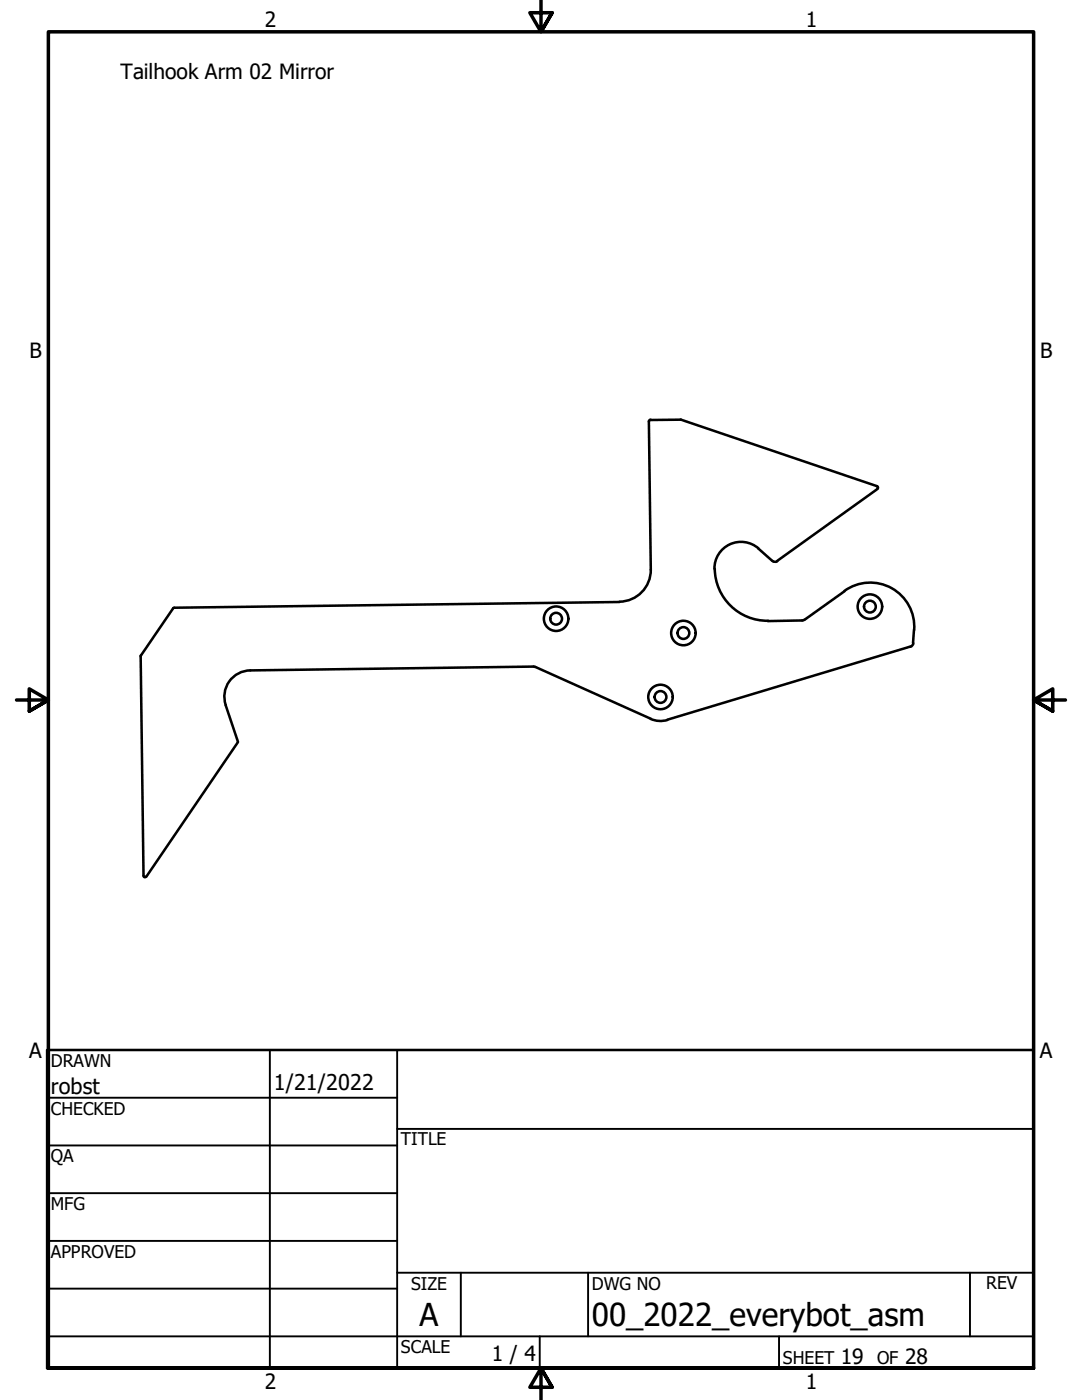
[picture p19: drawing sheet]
<svg xmlns="http://www.w3.org/2000/svg" width="216mm" height="279mm" viewBox="0 0 216 279" stroke-linecap="round" stroke-linejoin="round" font-family="sans-serif">
<defs><g id="words">
<g font-size="6.3">
<text x="83.7" y="264.5">A</text>
<text x="118.1" y="264.7">00_2022_everybot_asm</text>
</g>
<g font-size="4.3">
<text x="10.2" y="218.2">robst</text>
<text x="54.6" y="217.6">1/21/2022</text>
</g>
<g font-size="4.2">
<text x="52.8" y="5.3">2</text>
<text x="160.8" y="5.3">1</text>
<text x="24.1" y="15.7">Tailhook Arm 02 Mirror</text>
<text x="5.9" y="71.4">B</text>
<text x="207.6" y="71.4">B</text>
<text x="5.8" y="211.1">A</text>
<text x="207.5" y="211.1">A</text>
<text x="98.1" y="271.7">1 / 4</text>
<text x="167.8" y="272.2">19</text>
<text x="180.6" y="272.2">28</text>
<text x="52.8" y="277.1">2</text>
<text x="160.8" y="277.1">1</text>
</g>
<g font-size="3.5">
<text x="10.2" y="212.9">DRAWN</text>
<text x="10.2" y="222.4">CHECKED</text>
<text x="10.2" y="232">QA</text>
<text x="80" y="228.6">TITLE</text>
<text x="10.2" y="241.5">MFG</text>
<text x="10.2" y="251">APPROVED</text>
<text x="82" y="257.4">SIZE</text>
<text x="118.1" y="257.4">DWG NO</text>
<text x="196.8" y="257.3">REV</text>
<text x="80" y="270.1">SCALE</text>
<text x="156.2" y="272.2">SHEET</text>
<text x="175" y="272.2">OF</text>
</g>
</g></defs>
<!-- layer: Visible (ANSI) -->
<g fill="none" stroke="#000" stroke-width=".51">
<path d="M129.5 84.1l.4 29.6a6.3 6.3 0 0 1-6.3 6.4M129.8 83.8h6.1l39.1 13.2a.29 .29 0 0 1 .1 .5M129.8 83.8l-.3 .3M175.1 97.6l-20 14.4M142.6 113.5a10.5 10.5 0 0 0 10.7 10.4M151.3 109.5l2.8 2.5M151.3 109.4a5.3 5.3 0 0 0-5.7-.8 5.3 5.3 0 0 0-3 4.9M154.1 111.9a.79 .79 0 0 0 1 .1M168.5 117.9a8.8 8.8 0 0 1 9.4-.5 8.8 8.8 0 0 1 4.5 8.3M168.5 118l-8 5.7M28.1 130.9l.5 43.9M34.8 121.3l-.3 .1-6.4 9.6"/>
<path d="M49.9 133.8a5.3 5.3 0 0 0-4.9 6.9l2.5 7.4-18.3 26.8M106.4 133l-56.4 .8M106.4 133l24 10.7 1.7 .2 1.1-.2M123.6 120.1l-88.8 1.2M160.5 123.7l-.4 .1-6.9 .2M182.2 128.4l-.1 .4-.4 .3-48.5 14.5M182.4 125.7l-.2 2.6M28.6 174.8l.2 .3 .4-.2"/>
<circle cx="111" cy="123.5" r="2.44"/>
<circle cx="111" cy="123.5" r="1.17"/>
<circle cx="131.8" cy="139.1" r="2.44"/>
<circle cx="131.8" cy="139.1" r="1.17"/>
<circle cx="136.4" cy="126.3" r="2.44"/>
<circle cx="136.4" cy="126.3" r="1.17"/>
<circle cx="173.6" cy="121.1" r="2.44"/>
<circle cx="173.6" cy="121.1" r="1.17"/>
</g>
<!-- layer: Border (ANSI) -->
<path d="M107.9 0v6.4l-2.2-3.9h4.5l-2.3 3.9 2.3-3.9M3.3 139.7h6.4l-3.9-2.2v4.4l3.9-2.2-3.9 2.2M212.6 139.7h-6.4l3.9-2.2v4.4l-3.9-2.2 3.9 2.2M9.7 273v-266.6h196.5v266.6h-196.5h196.5M110.2 276.9l-2.3-3.9 2.3 3.9h-4.5l2.2-3.9v6.4" fill="none" stroke="#000" stroke-width=".7"/>
<!-- layer: Title (ANSI) -->
<g fill="none" stroke="#000" stroke-width=".38">
<path d="M9.4 219.1h69.8M53.8 209.5v63.5M79.2 209.5v63.5M9.4 228.6h69.8M9.4 238.1h69.8M79.2 225.3h127M9.4 247.6h69.8M9.4 257.2h69.8M79.2 254h127M91.9 254v12.7M117.3 254v12.7M193.5 254v12.7"/>
<path d="M9.4 266.7h196.8M107.7 266.7v6.3M155.4 266.7v6.3"/>
</g>
<path d="M9.4 209.5h196.8v63.5h-196.8z" fill="none" stroke="#000" stroke-width=".51"/>
<use href="#words"/>
</svg>
